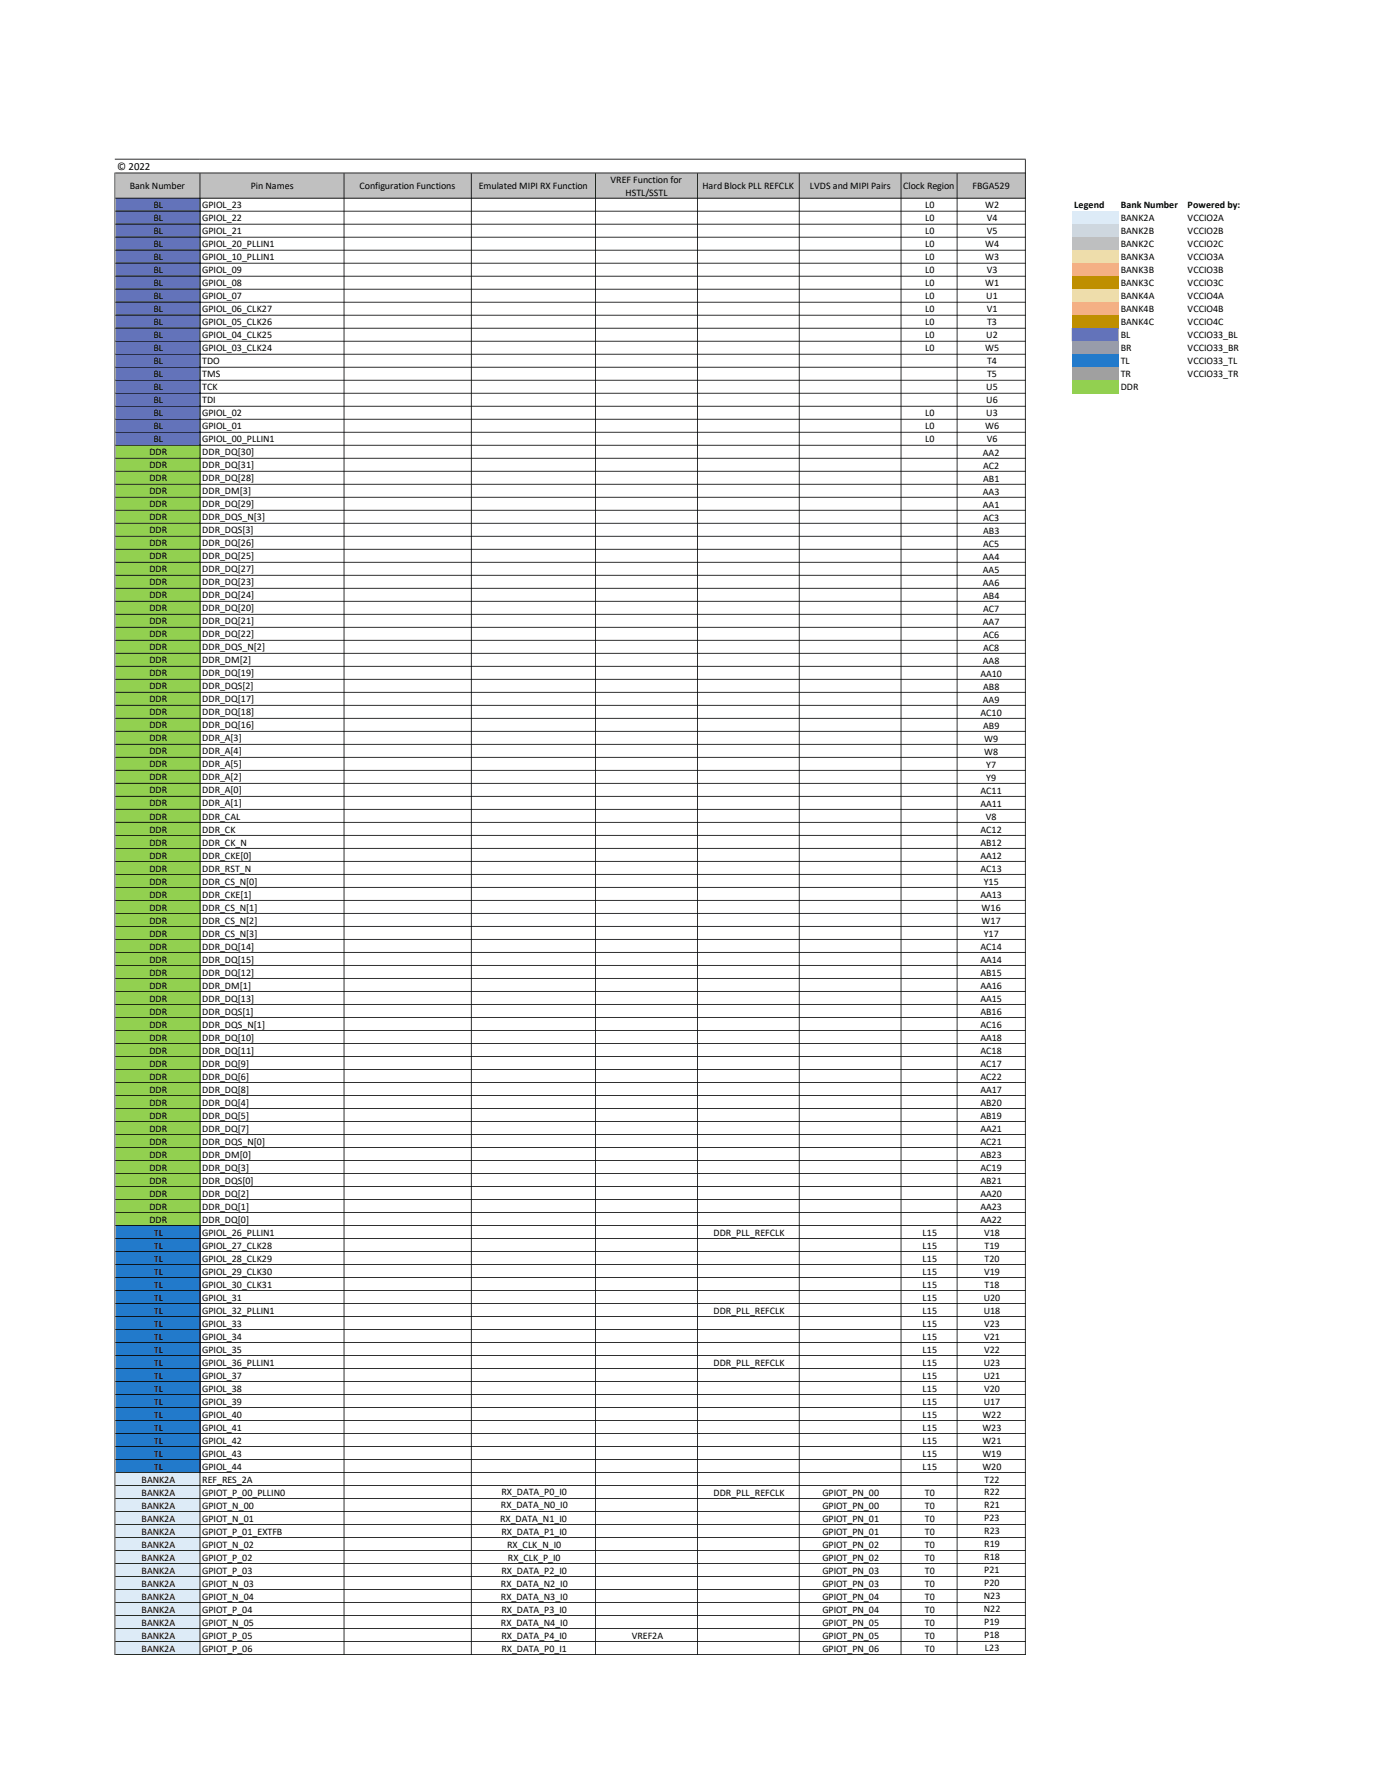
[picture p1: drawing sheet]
<svg xmlns="http://www.w3.org/2000/svg" width="216mm" height="279mm" viewBox="0 0 216 279" stroke-linecap="round" stroke-linejoin="round" font-family="sans-serif">
<defs><g id="words">
<text font-size="1.7" x="18.3" y="26.5">© 2022</text>
<g font-size="1.6">
<text x="20.3" y="29.6">Bank Number</text>
<text x="39.2" y="29.6">Pin Names</text>
<text x="56.2" y="29.6">Configuration Functions</text>
<text x="74.8" y="29.6">Emulated MIPI RX Function</text>
<text x="95.5" y="28.6">VREF Function for</text>
<text x="109.8" y="29.6">Hard Block PLL REFCLK</text>
<text x="126.6" y="29.6">LVDS and MIPI Pairs</text>
<text x="141.2" y="29.6">Clock Region</text>
<text x="152" y="29.6">FBGA529</text>
<text x="24" y="32.6">BL</text>
<text x="24" y="34.6">BL</text>
<text x="31.6" y="32.6">GPIOL_23</text>
<text x="31.6" y="34.6">GPIOL_22</text>
<text x="97.8" y="30.6">HSTL/SSTL</text>
<text x="144.7" y="32.6">L0</text>
<text x="144.7" y="34.6">L0</text>
<text x="154" y="32.6">W2</text>
<text x="154.3" y="34.6">V4</text>
<text x="167.9" y="32.6">Legend</text>
<text x="175.2" y="32.6">Bank Number</text>
<text x="175.2" y="34.6">BANK2A</text>
<text x="185.7" y="32.6">Powered by:</text>
<text x="185.7" y="34.6">VCCIO2A</text>
<text x="24" y="36.6">BL</text>
<text x="24" y="38.7">BL</text>
<text x="24" y="40.7">BL</text>
<text x="31.6" y="36.6">GPIOL_21</text>
<text x="31.6" y="38.7">GPIOL_20_PLLIN1</text>
<text x="31.6" y="40.7">GPIOL_10_PLLIN1</text>
<text x="144.7" y="36.6">L0</text>
<text x="144.7" y="38.7">L0</text>
<text x="144.7" y="40.7">L0</text>
<text x="154" y="38.7">W4</text>
<text x="154" y="40.7">W3</text>
<text x="154.3" y="36.6">V5</text>
<text x="175.2" y="36.6">BANK2B</text>
<text x="175.2" y="38.7">BANK2C</text>
<text x="175.2" y="40.7">BANK3A</text>
<text x="185.7" y="36.6">VCCIO2B</text>
<text x="185.7" y="38.7">VCCIO2C</text>
<text x="185.7" y="40.7">VCCIO3A</text>
<text x="24" y="42.7">BL</text>
<text x="24" y="44.7">BL</text>
<text x="24" y="46.8">BL</text>
<text x="31.6" y="42.7">GPIOL_09</text>
<text x="31.6" y="44.7">GPIOL_08</text>
<text x="31.6" y="46.8">GPIOL_07</text>
<text x="144.7" y="42.7">L0</text>
<text x="144.7" y="44.7">L0</text>
<text x="144.7" y="46.8">L0</text>
<text x="154" y="44.7">W1</text>
<text x="154.2" y="46.8">U1</text>
<text x="154.3" y="42.7">V3</text>
<text x="175.2" y="42.7">BANK3B</text>
<text x="175.2" y="44.7">BANK3C</text>
<text x="175.2" y="46.8">BANK4A</text>
<text x="185.7" y="42.7">VCCIO3B</text>
<text x="185.7" y="44.7">VCCIO3C</text>
<text x="185.7" y="46.8">VCCIO4A</text>
<text x="24" y="48.8">BL</text>
<text x="24" y="50.8">BL</text>
<text x="24" y="52.9">BL</text>
<text x="31.6" y="48.8">GPIOL_06_CLK27</text>
<text x="31.6" y="50.8">GPIOL_05_CLK26</text>
<text x="31.6" y="52.9">GPIOL_04_CLK25</text>
<text x="144.7" y="48.8">L0</text>
<text x="144.7" y="50.8">L0</text>
<text x="144.7" y="52.9">L0</text>
<text x="154.2" y="52.9">U2</text>
<text x="154.3" y="48.8">V1</text>
<text x="154.3" y="50.8">T3</text>
<text x="175.2" y="48.8">BANK4B</text>
<text x="175.2" y="50.8">BANK4C</text>
<text x="175.2" y="52.9">BL</text>
<text x="185.7" y="48.8">VCCIO4B</text>
<text x="185.7" y="50.8">VCCIO4C</text>
<text x="185.7" y="52.9">VCCIO33_BL</text>
<text x="24" y="54.9">BL</text>
<text x="24" y="56.9">BL</text>
<text x="24" y="59">BL</text>
<text x="31.6" y="54.9">GPIOL_03_CLK24</text>
<text x="31.6" y="56.9">TDO</text>
<text x="31.6" y="59">TMS</text>
<text x="144.7" y="54.9">L0</text>
<text x="154" y="54.9">W5</text>
<text x="154.3" y="56.9">T4</text>
<text x="154.3" y="59">T5</text>
<text x="175.2" y="54.9">BR</text>
<text x="175.2" y="56.9">TL</text>
<text x="175.2" y="59">TR</text>
<text x="185.7" y="54.9">VCCIO33_BR</text>
<text x="185.7" y="56.9">VCCIO33_TL</text>
<text x="185.7" y="59">VCCIO33_TR</text>
<text x="24" y="61">BL</text>
<text x="24" y="63">BL</text>
<text x="24" y="65.1">BL</text>
<text x="31.6" y="61">TCK</text>
<text x="31.6" y="63">TDI</text>
<text x="31.6" y="65.1">GPIOL_02</text>
<text x="144.7" y="65.1">L0</text>
<text x="154.2" y="61">U5</text>
<text x="154.2" y="63">U6</text>
<text x="154.2" y="65.1">U3</text>
<text x="175.2" y="61">DDR</text>
<text x="23.4" y="71.2">DDR</text>
<text x="24" y="67.1">BL</text>
<text x="24" y="69.1">BL</text>
<text x="31.6" y="67.1">GPIOL_01</text>
<text x="31.6" y="69.1">GPIOL_00_PLLIN1</text>
<text x="31.6" y="71.2">DDR_DQ[30]</text>
<text x="144.7" y="67.1">L0</text>
<text x="144.7" y="69.1">L0</text>
<text x="153.7" y="71.2">AA2</text>
<text x="154" y="67.1">W6</text>
<text x="154.3" y="69.1">V6</text>
<text x="23.4" y="73.2">DDR</text>
<text x="23.4" y="75.2">DDR</text>
<text x="23.4" y="77.3">DDR</text>
<text x="31.6" y="73.2">DDR_DQ[31]</text>
<text x="31.6" y="75.2">DDR_DQ[28]</text>
<text x="31.6" y="77.3">DDR_DM[3]</text>
<text x="153.7" y="77.3">AA3</text>
<text x="153.7" y="73.2">AC2</text>
<text x="153.7" y="75.3">AB1</text>
<text x="23.4" y="79.3">DDR</text>
<text x="23.4" y="81.3">DDR</text>
<text x="23.4" y="83.4">DDR</text>
<text x="31.6" y="79.3">DDR_DQ[29]</text>
<text x="31.6" y="81.3">DDR_DQS_N[3]</text>
<text x="31.6" y="83.4">DDR_DQS[3]</text>
<text x="153.7" y="79.3">AA1</text>
<text x="153.7" y="81.4">AC3</text>
<text x="153.7" y="83.4">AB3</text>
<text x="23.4" y="85.4">DDR</text>
<text x="23.4" y="87.4">DDR</text>
<text x="23.4" y="89.5">DDR</text>
<text x="31.6" y="85.4">DDR_DQ[26]</text>
<text x="31.6" y="87.4">DDR_DQ[25]</text>
<text x="31.6" y="89.5">DDR_DQ[27]</text>
<text x="153.7" y="87.5">AA4</text>
<text x="153.7" y="89.5">AA5</text>
<text x="153.7" y="85.4">AC5</text>
<text x="23.4" y="91.5">DDR</text>
<text x="23.4" y="93.5">DDR</text>
<text x="23.4" y="95.5">DDR</text>
<text x="31.6" y="91.5">DDR_DQ[23]</text>
<text x="31.6" y="93.5">DDR_DQ[24]</text>
<text x="31.6" y="95.5">DDR_DQ[20]</text>
<text x="153.7" y="91.5">AA6</text>
<text x="153.7" y="93.6">AB4</text>
<text x="153.7" y="95.6">AC7</text>
<text x="23.4" y="97.6">DDR</text>
<text x="23.4" y="99.6">DDR</text>
<text x="23.4" y="101.6">DDR</text>
<text x="31.6" y="97.6">DDR_DQ[21]</text>
<text x="31.6" y="99.6">DDR_DQ[22]</text>
<text x="31.6" y="101.6">DDR_DQS_N[2]</text>
<text x="153.7" y="97.6">AA7</text>
<text x="153.7" y="99.7">AC6</text>
<text x="153.7" y="101.7">AC8</text>
<text x="23.4" y="103.7">DDR</text>
<text x="23.4" y="105.7">DDR</text>
<text x="23.4" y="107.7">DDR</text>
<text x="31.6" y="103.7">DDR_DM[2]</text>
<text x="31.6" y="105.7">DDR_DQ[19]</text>
<text x="31.6" y="107.7">DDR_DQS[2]</text>
<text x="153.3" y="105.7">AA10</text>
<text x="153.7" y="103.7">AA8</text>
<text x="153.7" y="107.8">AB8</text>
<text x="23.4" y="109.8">DDR</text>
<text x="23.4" y="111.8">DDR</text>
<text x="23.4" y="113.8">DDR</text>
<text x="31.6" y="109.8">DDR_DQ[17]</text>
<text x="31.6" y="111.8">DDR_DQ[18]</text>
<text x="31.6" y="113.8">DDR_DQ[16]</text>
<text x="153.3" y="111.8">AC10</text>
<text x="153.7" y="109.8">AA9</text>
<text x="153.7" y="113.9">AB9</text>
<text x="23.4" y="115.9">DDR</text>
<text x="23.4" y="117.9">DDR</text>
<text x="23.4" y="119.9">DDR</text>
<text x="31.6" y="115.9">DDR_A[3]</text>
<text x="31.6" y="117.9">DDR_A[4]</text>
<text x="31.6" y="119.9">DDR_A[5]</text>
<text x="153.9" y="115.9">W9</text>
<text x="153.9" y="117.9">W8</text>
<text x="154.2" y="120">Y7</text>
<text x="23.4" y="122">DDR</text>
<text x="23.4" y="124">DDR</text>
<text x="31.6" y="122">DDR_A[2]</text>
<text x="31.6" y="124">DDR_A[0]</text>
<text x="153.3" y="124">AC11</text>
<text x="154.2" y="122">Y9</text>
<text x="23.4" y="126">DDR</text>
<text x="23.4" y="128.1">DDR</text>
<text x="23.4" y="130.1">DDR</text>
<text x="31.6" y="126">DDR_A[1]</text>
<text x="31.6" y="128.1">DDR_CAL</text>
<text x="31.6" y="130.1">DDR_CK</text>
<text x="153.3" y="126.1">AA11</text>
<text x="153.3" y="130.1">AC12</text>
<text x="154.1" y="128.1">V8</text>
<text x="23.4" y="132.1">DDR</text>
<text x="23.4" y="134.2">DDR</text>
<text x="23.4" y="136.2">DDR</text>
<text x="31.6" y="132.1">DDR_CK_N</text>
<text x="31.6" y="134.2">DDR_CKE[0]</text>
<text x="31.6" y="136.2">DDR_RST_N</text>
<text x="153.3" y="132.2">AB12</text>
<text x="153.3" y="134.2">AA12</text>
<text x="153.3" y="136.2">AC13</text>
<text x="23.4" y="138.2">DDR</text>
<text x="23.4" y="140.3">DDR</text>
<text x="23.4" y="142.3">DDR</text>
<text x="31.6" y="138.2">DDR_CS_N[0]</text>
<text x="31.6" y="140.3">DDR_CKE[1]</text>
<text x="31.6" y="142.3">DDR_CS_N[1]</text>
<text x="153.3" y="140.3">AA13</text>
<text x="153.5" y="142.3">W16</text>
<text x="153.8" y="138.3">Y15</text>
<text x="23.4" y="144.3">DDR</text>
<text x="23.4" y="146.3">DDR</text>
<text x="23.4" y="148.4">DDR</text>
<text x="31.6" y="144.3">DDR_CS_N[2]</text>
<text x="31.6" y="146.3">DDR_CS_N[3]</text>
<text x="31.6" y="148.4">DDR_DQ[14]</text>
<text x="153.3" y="148.4">AC14</text>
<text x="153.5" y="144.4">W17</text>
<text x="153.8" y="146.4">Y17</text>
<text x="23.4" y="150.4">DDR</text>
<text x="23.4" y="152.4">DDR</text>
<text x="23.4" y="154.5">DDR</text>
<text x="31.6" y="150.4">DDR_DQ[15]</text>
<text x="31.6" y="152.4">DDR_DQ[12]</text>
<text x="31.6" y="154.5">DDR_DM[1]</text>
<text x="153.3" y="150.5">AA14</text>
<text x="153.3" y="152.5">AB15</text>
<text x="153.3" y="154.5">AA16</text>
<text x="23.4" y="156.5">DDR</text>
<text x="23.4" y="158.5">DDR</text>
<text x="23.4" y="160.6">DDR</text>
<text x="31.6" y="156.5">DDR_DQ[13]</text>
<text x="31.6" y="158.5">DDR_DQS[1]</text>
<text x="31.6" y="160.6">DDR_DQS_N[1]</text>
<text x="153.3" y="156.5">AA15</text>
<text x="153.3" y="158.6">AB16</text>
<text x="153.3" y="160.6">AC16</text>
<text x="23.4" y="162.6">DDR</text>
<text x="23.4" y="164.6">DDR</text>
<text x="23.4" y="166.7">DDR</text>
<text x="31.6" y="162.6">DDR_DQ[10]</text>
<text x="31.6" y="164.6">DDR_DQ[11]</text>
<text x="31.6" y="166.7">DDR_DQ[9]</text>
<text x="153.3" y="162.6">AA18</text>
<text x="153.3" y="164.7">AC18</text>
<text x="153.3" y="166.7">AC17</text>
<text x="23.4" y="168.7">DDR</text>
<text x="23.4" y="170.7">DDR</text>
<text x="23.4" y="172.8">DDR</text>
<text x="31.6" y="168.7">DDR_DQ[6]</text>
<text x="31.6" y="170.7">DDR_DQ[8]</text>
<text x="31.6" y="172.8">DDR_DQ[4]</text>
<text x="153.3" y="168.7">AC22</text>
<text x="153.3" y="170.8">AA17</text>
<text x="153.3" y="172.8">AB20</text>
<text x="23.4" y="174.8">DDR</text>
<text x="23.4" y="176.8">DDR</text>
<text x="23.4" y="178.9">DDR</text>
<text x="31.6" y="174.8">DDR_DQ[5]</text>
<text x="31.6" y="176.8">DDR_DQ[7]</text>
<text x="31.6" y="178.9">DDR_DQS_N[0]</text>
<text x="153.3" y="174.8">AB19</text>
<text x="153.3" y="176.9">AA21</text>
<text x="153.3" y="178.9">AC21</text>
<text x="23.4" y="180.9">DDR</text>
<text x="23.4" y="182.9">DDR</text>
<text x="23.4" y="185">DDR</text>
<text x="31.6" y="180.9">DDR_DM[0]</text>
<text x="31.6" y="182.9">DDR_DQ[3]</text>
<text x="31.6" y="185">DDR_DQS[0]</text>
<text x="153.3" y="180.9">AB23</text>
<text x="153.3" y="183">AC19</text>
<text x="153.3" y="185">AB21</text>
<text x="23.4" y="187">DDR</text>
<text x="23.4" y="189">DDR</text>
<text x="23.4" y="191.1">DDR</text>
<text x="31.6" y="187">DDR_DQ[2]</text>
<text x="31.6" y="189">DDR_DQ[1]</text>
<text x="31.6" y="191.1">DDR_DQ[0]</text>
<text x="153.3" y="187">AA20</text>
<text x="153.3" y="189.1">AA23</text>
<text x="153.3" y="191.1">AA22</text>
<text x="24" y="193.1">TL</text>
<text x="24" y="195.1">TL</text>
<text x="24" y="197.1">TL</text>
<text x="31.6" y="193.1">GPIOL_26_PLLIN1</text>
<text x="31.6" y="195.1">GPIOL_27_CLK28</text>
<text x="31.6" y="197.1">GPIOL_28_CLK29</text>
<text x="111.5" y="193.1">DDR_PLL_REFCLK</text>
<text x="144.2" y="193.1">L15</text>
<text x="144.2" y="195.1">L15</text>
<text x="144.2" y="197.1">L15</text>
<text x="153.8" y="193.1">V18</text>
<text x="153.9" y="195.1">T19</text>
<text x="153.9" y="197.1">T20</text>
<text x="24" y="199.2">TL</text>
<text x="24" y="201.2">TL</text>
<text x="24" y="203.2">TL</text>
<text x="31.6" y="199.2">GPIOL_29_CLK30</text>
<text x="31.6" y="201.2">GPIOL_30_CLK31</text>
<text x="31.6" y="203.2">GPIOL_31</text>
<text x="144.2" y="199.2">L15</text>
<text x="144.2" y="201.2">L15</text>
<text x="144.2" y="203.2">L15</text>
<text x="153.8" y="203.2">U20</text>
<text x="153.8" y="199.2">V19</text>
<text x="153.9" y="201.2">T18</text>
<text x="24" y="205.3">TL</text>
<text x="24" y="207.3">TL</text>
<text x="24" y="209.3">TL</text>
<text x="31.6" y="205.3">GPIOL_32_PLLIN1</text>
<text x="31.6" y="207.3">GPIOL_33</text>
<text x="31.6" y="209.3">GPIOL_34</text>
<text x="111.5" y="205.3">DDR_PLL_REFCLK</text>
<text x="144.2" y="205.3">L15</text>
<text x="144.2" y="207.3">L15</text>
<text x="144.2" y="209.3">L15</text>
<text x="153.8" y="205.3">U18</text>
<text x="153.8" y="207.3">V23</text>
<text x="153.8" y="209.3">V21</text>
<text x="24" y="211.4">TL</text>
<text x="24" y="213.4">TL</text>
<text x="24" y="215.4">TL</text>
<text x="31.6" y="211.4">GPIOL_35</text>
<text x="31.6" y="213.4">GPIOL_36_PLLIN1</text>
<text x="31.6" y="215.4">GPIOL_37</text>
<text x="111.5" y="213.4">DDR_PLL_REFCLK</text>
<text x="144.2" y="211.4">L15</text>
<text x="144.2" y="213.4">L15</text>
<text x="144.2" y="215.4">L15</text>
<text x="153.8" y="213.4">U23</text>
<text x="153.8" y="215.4">U21</text>
<text x="153.8" y="211.4">V22</text>
<text x="24" y="217.5">TL</text>
<text x="24" y="219.5">TL</text>
<text x="24" y="221.5">TL</text>
<text x="31.6" y="217.5">GPIOL_38</text>
<text x="31.6" y="219.5">GPIOL_39</text>
<text x="31.6" y="221.5">GPIOL_40</text>
<text x="144.2" y="217.5">L15</text>
<text x="144.2" y="219.5">L15</text>
<text x="144.2" y="221.5">L15</text>
<text x="153.6" y="221.5">W22</text>
<text x="153.8" y="219.5">U17</text>
<text x="153.8" y="217.5">V20</text>
<text x="24" y="223.6">TL</text>
<text x="24" y="225.6">TL</text>
<text x="24" y="227.6">TL</text>
<text x="31.6" y="223.6">GPIOL_41</text>
<text x="31.6" y="225.6">GPIOL_42</text>
<text x="31.6" y="227.6">GPIOL_43</text>
<text x="144.2" y="223.6">L15</text>
<text x="144.2" y="225.6">L15</text>
<text x="144.2" y="227.6">L15</text>
<text x="153.6" y="223.6">W23</text>
<text x="153.6" y="225.6">W21</text>
<text x="153.6" y="227.6">W19</text>
<text x="22.1" y="231.7">BANK2A</text>
<text x="22.1" y="233.7">BANK2A</text>
<text x="24" y="229.7">TL</text>
<text x="31.6" y="229.7">GPIOL_44</text>
<text x="31.6" y="231.7">REF_RES_2A</text>
<text x="31.6" y="233.7">GPIOT_P_00_PLLIN0</text>
<text x="78.4" y="233.6">RX_DATA_P0_I0</text>
<text x="111.5" y="233.7">DDR_PLL_REFCLK</text>
<text x="128.6" y="233.7">GPIOT_PN_00</text>
<text x="144.2" y="229.7">L15</text>
<text x="144.6" y="233.7">T0</text>
<text x="153.6" y="229.7">W20</text>
<text x="153.9" y="233.6">R22</text>
<text x="153.9" y="231.7">T22</text>
<text x="22.1" y="235.8">BANK2A</text>
<text x="22.1" y="237.8">BANK2A</text>
<text x="22.1" y="239.8">BANK2A</text>
<text x="31.6" y="235.8">GPIOT_N_00</text>
<text x="31.6" y="237.8">GPIOT_N_01</text>
<text x="31.6" y="239.8">GPIOT_P_01_EXTFB</text>
<text x="78.2" y="237.8">RX_DATA_N1_I0</text>
<text x="78.3" y="235.7">RX_DATA_N0_I0</text>
<text x="78.4" y="239.8">RX_DATA_P1_I0</text>
<text x="128.6" y="235.8">GPIOT_PN_00</text>
<text x="128.6" y="237.8">GPIOT_PN_01</text>
<text x="128.6" y="239.8">GPIOT_PN_01</text>
<text x="144.6" y="235.8">T0</text>
<text x="144.6" y="237.8">T0</text>
<text x="144.6" y="239.8">T0</text>
<text x="153.9" y="235.7">R21</text>
<text x="153.9" y="237.7">P23</text>
<text x="153.9" y="239.7">R23</text>
<text x="22.1" y="241.9">BANK2A</text>
<text x="22.1" y="243.9">BANK2A</text>
<text x="22.1" y="245.9">BANK2A</text>
<text x="31.6" y="241.9">GPIOT_N_02</text>
<text x="31.6" y="243.9">GPIOT_P_02</text>
<text x="31.6" y="245.9">GPIOT_P_03</text>
<text x="78.4" y="245.9">RX_DATA_P2_I0</text>
<text x="79.3" y="241.9">RX_CLK_N_I0</text>
<text x="79.4" y="243.9">RX_CLK_P_I0</text>
<text x="128.6" y="241.9">GPIOT_PN_02</text>
<text x="128.6" y="243.9">GPIOT_PN_02</text>
<text x="128.6" y="245.9">GPIOT_PN_03</text>
<text x="144.6" y="241.9">T0</text>
<text x="144.6" y="243.9">T0</text>
<text x="144.6" y="245.9">T0</text>
<text x="153.9" y="241.8">R19</text>
<text x="153.9" y="243.8">R18</text>
<text x="153.9" y="245.8">P21</text>
<text x="22.1" y="247.9">BANK2A</text>
<text x="22.1" y="250">BANK2A</text>
<text x="31.6" y="247.9">GPIOT_N_03</text>
<text x="31.6" y="250">GPIOT_N_04</text>
<text x="78.3" y="247.9">RX_DATA_N2_I0</text>
<text x="78.3" y="250">RX_DATA_N3_I0</text>
<text x="128.6" y="247.9">GPIOT_PN_03</text>
<text x="128.6" y="250">GPIOT_PN_04</text>
<text x="144.6" y="247.9">T0</text>
<text x="144.6" y="250">T0</text>
<text x="153.8" y="249.9">N23</text>
<text x="153.8" y="251.9">N22</text>
<text x="153.9" y="247.9">P20</text>
<text x="22.1" y="252">BANK2A</text>
<text x="22.1" y="254">BANK2A</text>
<text x="22.1" y="256.1">BANK2A</text>
<text x="31.6" y="252">GPIOT_P_04</text>
<text x="31.6" y="254">GPIOT_N_05</text>
<text x="31.6" y="256.1">GPIOT_P_05</text>
<text x="78.3" y="254">RX_DATA_N4_I0</text>
<text x="78.4" y="252">RX_DATA_P3_I0</text>
<text x="78.4" y="256.1">RX_DATA_P4_I0</text>
<text x="98.8" y="256.1">VREF2A</text>
<text x="128.6" y="252">GPIOT_PN_04</text>
<text x="128.6" y="254">GPIOT_PN_05</text>
<text x="128.6" y="256.1">GPIOT_PN_05</text>
<text x="144.6" y="252">T0</text>
<text x="144.6" y="254">T0</text>
<text x="144.6" y="256.1">T0</text>
<text x="153.9" y="254">P19</text>
<text x="153.9" y="256">P18</text>
<text x="22.1" y="258.1">BANK2A</text>
<text x="31.6" y="258.1">GPIOT_P_06</text>
<text x="78.4" y="258.1">RX_DATA_P0_I1</text>
<text x="128.6" y="258.1">GPIOT_PN_06</text>
<text x="144.6" y="258.1">T0</text>
<text x="154" y="258">L23</text>
</g>
</g></defs>
<path d="M18.1 27h142.2v4h-142.2z" fill="#c0c0c0"/>
<path d="M18.1 30.9h13.2v4.2h-13.2z" fill="#6373ba"/>
<path d="M167.6 33h7.3v2.1h-7.3z" fill="#ddebf7"/>
<path d="M18.1 35h13.2v2.1h-13.2z" fill="#6373ba"/>
<path d="M167.6 35h7.3v2.1h-7.3z" fill="#bdd7ee"/>
<path d="M18.1 37h13.2v2.1h-13.2z" fill="#6373ba"/>
<path d="M167.6 37h7.3v2.1h-7.3z" fill="#9bc2e6"/>
<path d="M18.1 39.1h13.2v2h-13.2z" fill="#6373ba"/>
<path d="M167.6 39.1h7.3v2h-7.3z" fill="#f8cbad"/>
<path d="M18.1 41.1h13.2v2.1h-13.2z" fill="#6373ba"/>
<path d="M167.6 41.1h7.3v2.1h-7.3z" fill="#f4b084"/>
<path d="M18.1 43.1h13.2v2.1h-13.2z" fill="#6373ba"/>
<path d="M167.6 43.1h7.3v2.1h-7.3z" fill="#c65911"/>
<path d="M18.1 45.2h13.2v2h-13.2z" fill="#6373ba"/>
<path d="M167.6 45.2h7.3v2h-7.3z" fill="#ffe699"/>
<path d="M18.1 47.2h13.2v2.1h-13.2z" fill="#6373ba"/>
<path d="M167.6 47.2h7.3v2.1h-7.3z" fill="#ffd966"/>
<path d="M18.1 49.2h13.2v2.1h-13.2z" fill="#6373ba"/>
<path d="M167.6 49.2h7.3v2.1h-7.3z" fill="#bf8f00"/>
<path d="M18.1 51.3h13.2v2h-13.2zM167.6 51.3h7.3v2h-7.3z" fill-rule="evenodd" fill="#6373ba"/>
<path d="M18.1 53.3h13.2v2.1h-13.2z" fill="#6373ba"/>
<path d="M167.6 53.3h7.3v2.1h-7.3z" fill="#909ee6"/>
<path d="M18.1 55.3h13.2v2.1h-13.2z" fill="#6373ba"/>
<path d="M167.6 55.3h7.3v2.1h-7.3z" fill="#227acb"/>
<path d="M18.1 57.4h13.2v2h-13.2z" fill="#6373ba"/>
<path d="M167.6 57.4h7.3v2h-7.3z" fill="#a2a2a2"/>
<path d="M18.1 59.4h13.2v2.1h-13.2z" fill="#6373ba"/>
<path d="M167.6 59.4h7.3v2.1h-7.3z" fill="#92d050"/>
<path d="M18.1 61.4h13.2v8.2h-13.2z" fill="#6373ba"/>
<path d="M18.1 69.6h13.2v121.9h-13.2z" fill="#92d050"/>
<path d="M18.1 191.5h13.2v38.6h-13.2z" fill="#227acb"/>
<path d="M18.1 230.1h13.2v28.5h-13.2z" fill="#ddebf7"/>
<g fill="#000">
<path d="M17.9 24.8h13.3v.1h-13.3zM160.2 24.9h.2v233.7h-.2zM17.9 27h.1v231.6h-.1zM31.2 27.1h.1v231.5h-.1zM53.7 27.1h.1v231.5h-.1zM73.6 27.1h.1v231.5h-.1zM93 27.1h.2v231.5h-.2zM109 27.1h.1v231.5h-.1zM124.9 27.1h.1v231.5h-.1zM140.8 27.1h.1v231.5h-.1zM149.6 27.1h.1v231.5h-.1z" fill-rule="evenodd"/>
<path d="M31.2 24.8h129.2v.1h-129.2zM18 27h142.4v.1h-142.4zM18 30.9h142.4v.1h-142.4zM18 32.9h142.4v.2h-142.4zM18 35h142.4v.1h-142.4zM18 37h142.4v.1h-142.4zM18 39h142.4v.2h-142.4zM18 41.1h142.4v.1h-142.4zM18 43.1h142.4v.1h-142.4zM18 45.1h142.4v.2h-142.4zM18 47.2h142.4v.1h-142.4zM18 49.2h142.4v.1h-142.4zM18 51.2h142.4v.2h-142.4zM18 53.3h142.4v.1h-142.4zM18 55.3h142.4v.1h-142.4zM18 57.3h142.4v.1h-142.4zM18 59.4h142.4v.1h-142.4zM18 61.4h142.4v.1h-142.4zM18 63.4h142.4v.1h-142.4zM18 65.4h142.4v.2h-142.4zM18 67.5h142.4v.1h-142.4zM18 69.5h142.4v.1h-142.4zM18 71.5h142.4v.2h-142.4zM18 73.6h142.4v.1h-142.4zM18 75.6h142.4v.1h-142.4zM18 77.6h142.4v.2h-142.4zM18 79.7h142.4v.1h-142.4zM18 81.7h142.4v.1h-142.4zM18 83.7h142.4v.2h-142.4zM18 85.8h142.4v.1h-142.4zM18 87.8h142.4v.1h-142.4zM18 89.8h142.4v.2h-142.4zM18 91.9h142.4v.1h-142.4zM18 93.9h142.4v.1h-142.4zM18 95.9h142.4v.2h-142.4zM18 98h142.4v.1h-142.4zM18 100h142.4v.1h-142.4zM18 102h142.4v.2h-142.4zM18 104.1h142.4v.1h-142.4zM18 106.1h142.4v.1h-142.4zM18 108.1h142.4v.1h-142.4zM18 110.2h142.4v.1h-142.4zM18 112.2h142.4v.1h-142.4zM18 114.2h142.4v.1h-142.4zM18 116.2h142.4v.2h-142.4zM18 118.3h142.4v.1h-142.4zM18 120.3h142.4v.1h-142.4zM18 122.3h142.4v.2h-142.4zM18 124.4h142.4v.1h-142.4zM18 126.4h142.4v.1h-142.4zM18 128.4h142.4v.2h-142.4zM18 130.5h142.4v.1h-142.4zM18 132.5h142.4v.1h-142.4zM18 134.5h142.4v.2h-142.4zM18 136.6h142.4v.1h-142.4zM18 138.6h142.4v.1h-142.4zM18 140.6h142.4v.2h-142.4zM18 142.7h142.4v.1h-142.4zM18 144.7h142.4v.1h-142.4zM18 146.7h142.4v.2h-142.4zM18 148.8h142.4v.1h-142.4zM18 150.8h142.4v.1h-142.4zM18 152.8h142.4v.2h-142.4zM18 154.9h142.4v.1h-142.4zM18 156.9h142.4v.1h-142.4zM18 158.9h142.4v.1h-142.4zM18 161h142.4v.1h-142.4zM18 163h142.4v.1h-142.4zM18 165h142.4v.1h-142.4zM18 167h142.4v.2h-142.4zM18 169.1h142.4v.1h-142.4zM18 171.1h142.4v.1h-142.4zM18 173.1h142.4v.2h-142.4zM18 175.2h142.4v.1h-142.4zM18 177.2h142.4v.1h-142.4zM18 179.2h142.4v.2h-142.4zM18 181.3h142.4v.1h-142.4zM18 183.3h142.4v.1h-142.4zM18 185.3h142.4v.2h-142.4zM18 187.4h142.4v.1h-142.4zM18 189.4h142.4v.1h-142.4zM18 191.4h142.4v.2h-142.4zM18 193.5h142.4v.1h-142.4zM18 195.5h142.4v.1h-142.4zM18 197.5h142.4v.2h-142.4zM18 199.6h142.4v.1h-142.4zM18 201.6h142.4v.1h-142.4zM18 203.6h142.4v.2h-142.4zM18 205.7h142.4v.1h-142.4zM18 207.7h142.4v.1h-142.4zM18 209.7h142.4v.1h-142.4zM18 211.8h142.4v.1h-142.4zM18 213.8h142.4v.1h-142.4zM18 215.8h142.4v.1h-142.4zM18 217.8h142.4v.2h-142.4zM18 219.9h142.4v.1h-142.4zM18 221.9h142.4v.1h-142.4zM18 223.9h142.4v.2h-142.4zM18 226h142.4v.1h-142.4zM18 228h142.4v.1h-142.4zM18 230h142.4v.2h-142.4zM18 232.1h142.4v.1h-142.4zM18 234.1h142.4v.1h-142.4zM18 236.1h142.4v.2h-142.4zM18 238.2h142.4v.1h-142.4zM18 240.2h142.4v.1h-142.4zM18 242.2h142.4v.2h-142.4zM18 244.3h142.4v.1h-142.4zM18 246.3h142.4v.1h-142.4zM18 248.3h142.4v.2h-142.4zM18 250.4h142.4v.1h-142.4zM18 252.4h142.4v.1h-142.4zM18 254.4h142.4v.2h-142.4zM18 256.5h142.4v.1h-142.4zM18 258.5h142.4v.1h-142.4z" fill-rule="evenodd"/>
</g>
<use href="#words"/>
</svg>
